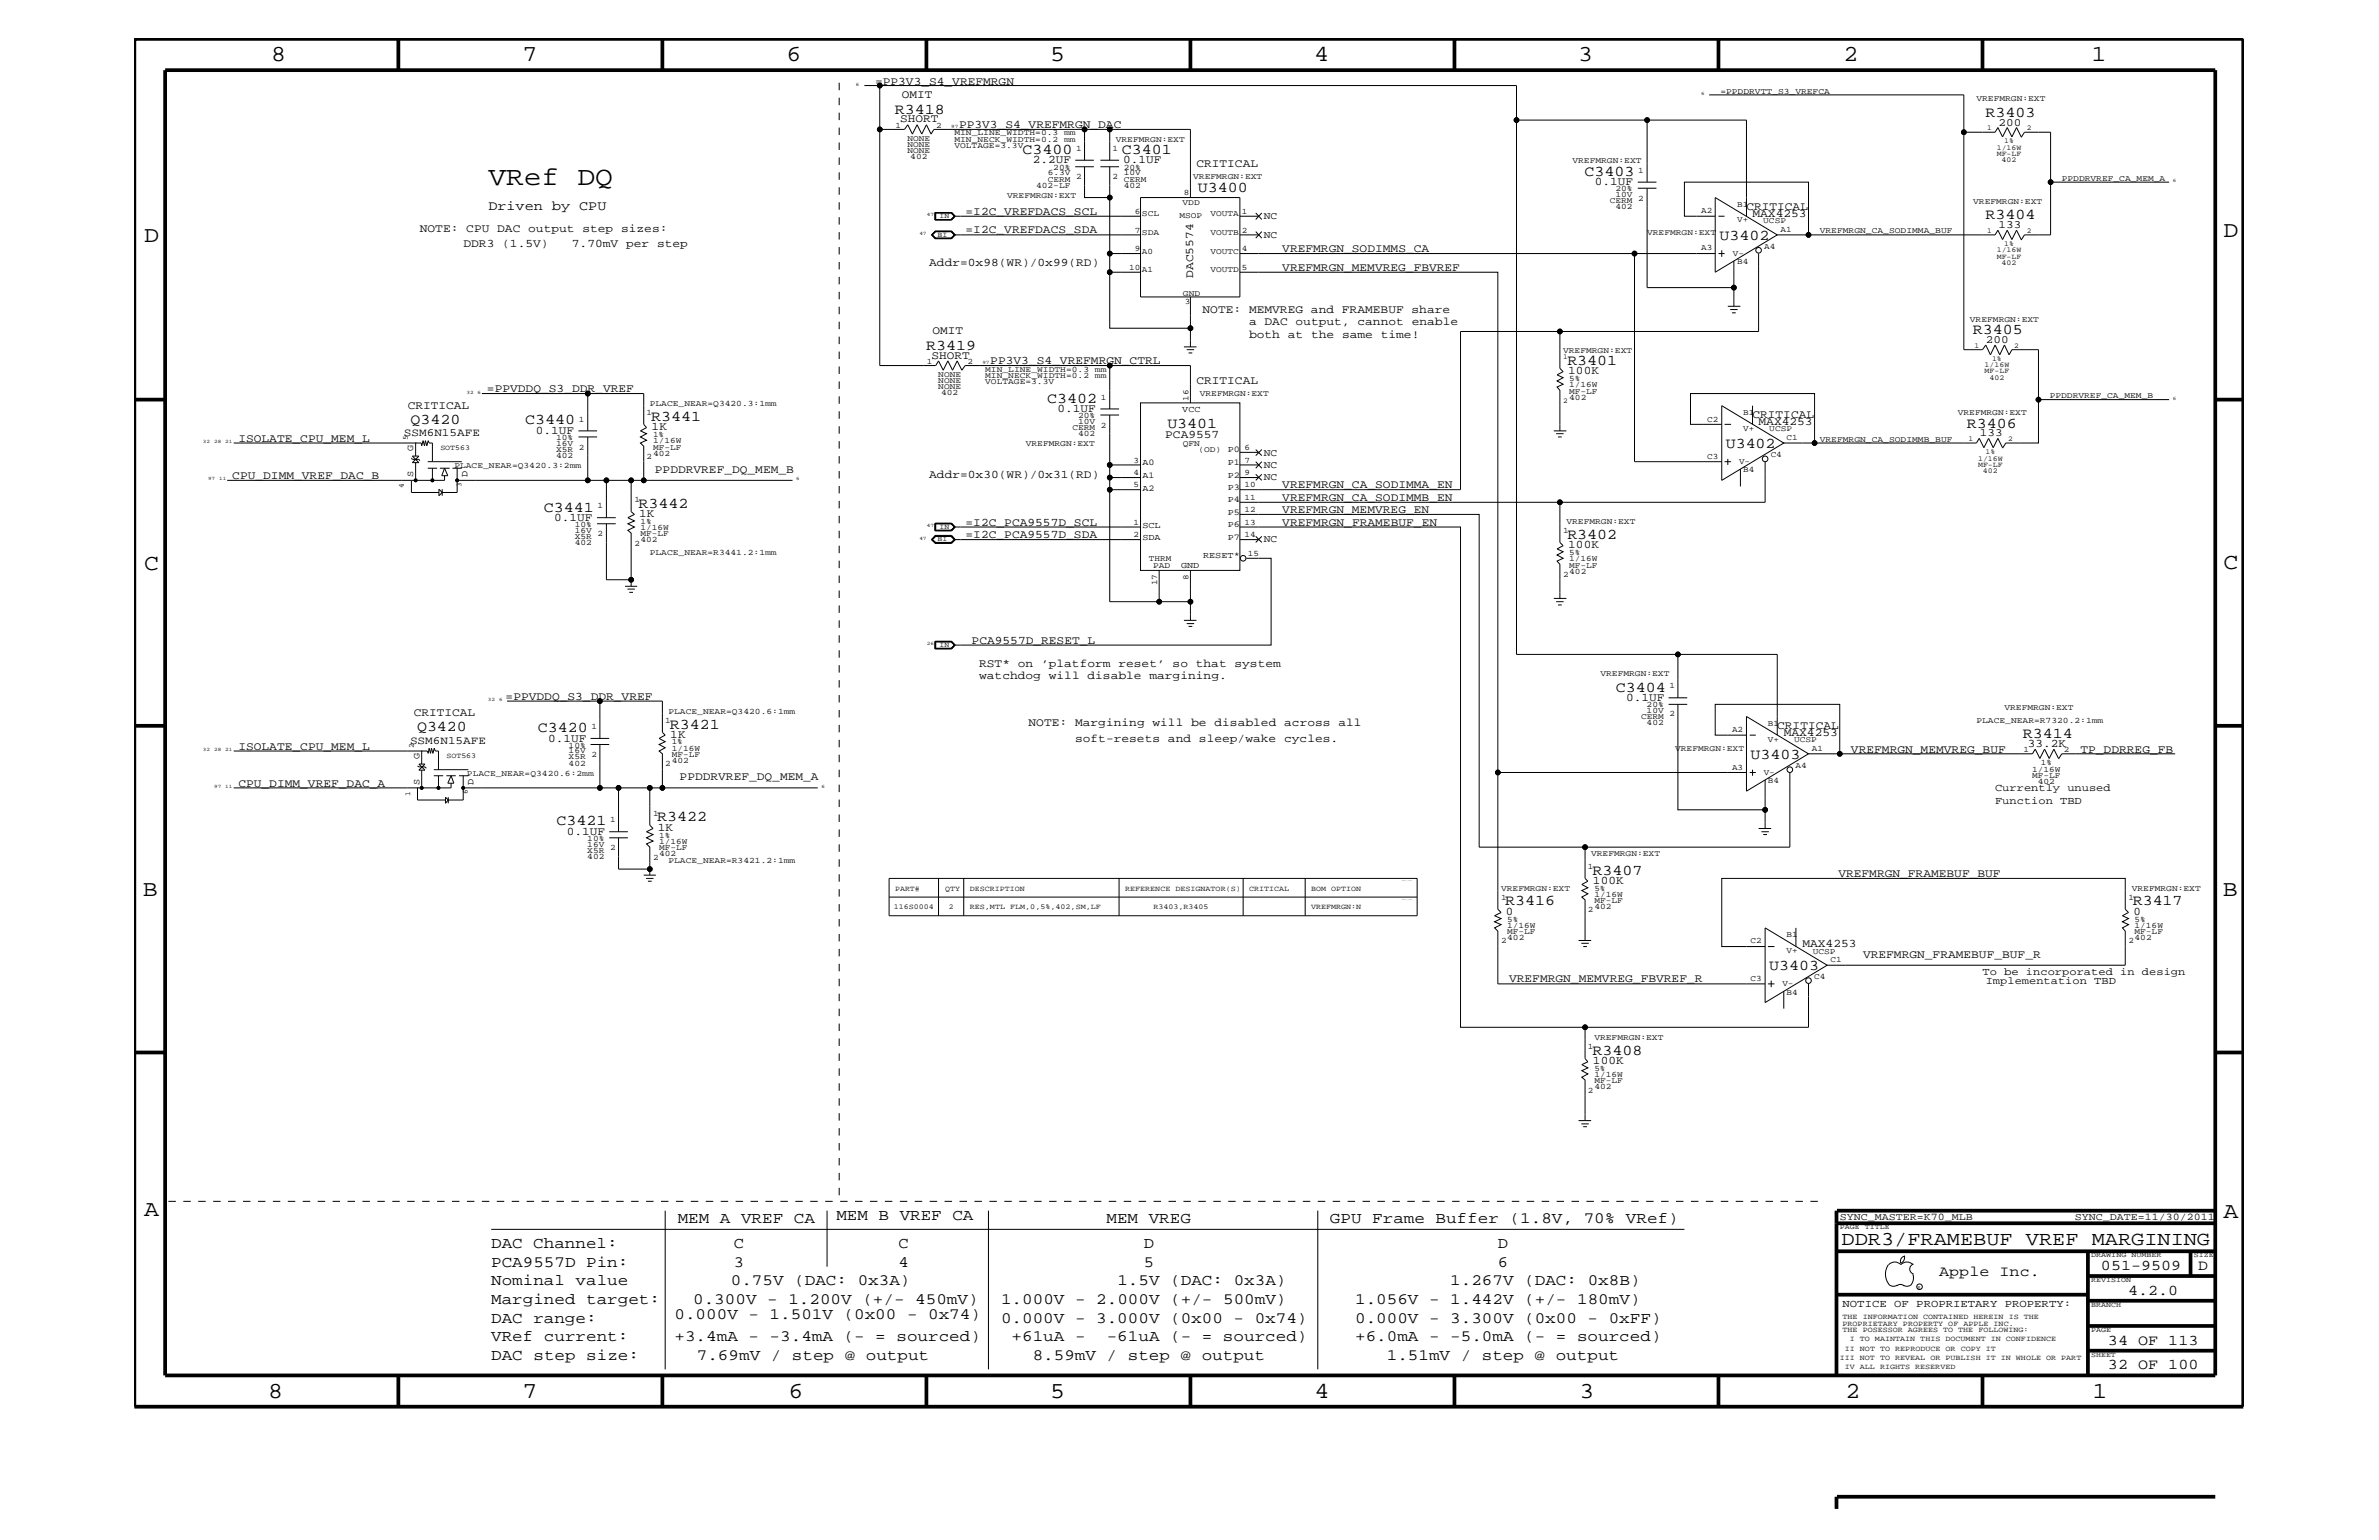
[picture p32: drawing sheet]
<svg xmlns="http://www.w3.org/2000/svg" width="432mm" height="279mm" viewBox="0 0 432 279" stroke-linecap="round" stroke-linejoin="round" font-family="sans-serif">
<defs><g id="words">
<text font-size="4.8" x="88.6" y="33.6">VRef DQ</text>
<g font-size="4.1">
<text x="49.2" y="11.1">8</text>
<text x="94.8" y="11.1">7</text>
<text x="142.7" y="11.1">6</text>
<text x="190.6" y="11.1">5</text>
<text x="238.5" y="11.1">4</text>
<text x="286.4" y="11.1">3</text>
<text x="334.6" y="11.1">2</text>
<text x="379.6" y="11.1">1</text>
<text x="26.2" y="44">D</text>
<text x="403.6" y="43">D</text>
<text x="26.2" y="103.4">C</text>
<text x="403.6" y="103.2">C</text>
<text x="25.9" y="162.6">B</text>
<text x="403.4" y="162.5">B</text>
<text x="26.2" y="220.7">A</text>
<text x="403.6" y="221">A</text>
<text x="48.7" y="253.6">8</text>
<text x="94.8" y="253.6">7</text>
<text x="143.1" y="253.6">6</text>
<text x="190.6" y="253.6">5</text>
<text x="238.6" y="253.6">4</text>
<text x="286.7" y="253.6">3</text>
<text x="334.9" y="253.6">2</text>
<text x="379.8" y="253.6">1</text>
</g>
<text font-size="3.6" x="334.3" y="225.8">DDR3/FRAMEBUF VREF MARGINING</text>
<g font-size="2.9">
<text x="123" y="221.9">MEM A VREF CA</text>
<text x="151.8" y="221.3">MEM B VREF CA</text>
<text x="200.8" y="221.9">MEM VREG</text>
<text x="241.4" y="221.9">GPU Frame Buffer (1.8V, 70% VRef)</text>
<text x="89.2" y="226.4">DAC Channel:</text>
<text x="133.2" y="226.4">C</text>
<text x="163.1" y="226.4">C</text>
<text x="207.6" y="226.4">D</text>
<text x="271.9" y="226.4">D</text>
<text x="89.2" y="229.8">PCA9557D Pin:</text>
<text x="89.2" y="233.2">Nominal value</text>
<text x="132.6" y="233.2">0.75V (DAC: 0x3A)</text>
<text x="133.2" y="229.8">3</text>
<text x="163.1" y="229.8">4</text>
<text x="202.8" y="233.2">1.5V (DAC: 0x3A)</text>
<text x="207.6" y="229.8">5</text>
<text x="263.2" y="233.2">1.267V (DAC: 0x8B)</text>
<text x="271.9" y="229.8">6</text>
<text x="89.2" y="236.6">Margined target:</text>
<text x="89.2" y="240">DAC range:</text>
<text x="122.4" y="239.4">0.000V - 1.501V (0x00 - 0x74)</text>
<text x="125.8" y="236.6">0.300V - 1.200V (+/- 450mV)</text>
<text x="181.7" y="236.6">1.000V - 2.000V (+/- 500mV)</text>
<text x="181.7" y="240">0.000V - 3.000V (0x00 - 0x74)</text>
<text x="246" y="236.6">1.056V - 1.442V (+/- 180mV)</text>
<text x="246" y="240">0.000V - 3.300V (0x00 - 0xFF)</text>
<text x="89.2" y="243.4">VRef current:</text>
<text x="122.4" y="243.4">+3.4mA - -3.4mA (- = sourced)</text>
<text x="183.6" y="243.4">+61uA -</text>
<text x="200.9" y="243.4">-61uA (- = sourced)</text>
<text x="246" y="243.4">+6.0mA - -5.0mA (- = sourced)</text>
<text x="89.2" y="246.7">DAC step size:</text>
<text x="126.5" y="246.7">7.69mV / step @ output</text>
<text x="187.4" y="246.7">8.59mV / step @ output</text>
<text x="251.7" y="246.7">1.51mV / step @ output</text>
</g>
<g font-size="2.7">
<text x="162.4" y="20.6">R3418</text>
<text x="360.4" y="21.2">R3403</text>
<text x="185.6" y="28">C3400</text>
<text x="203.6" y="28">C3401</text>
<text x="217.4" y="34.9">U3400</text>
<text x="287.6" y="31.9">C3403</text>
<text x="360.4" y="39.8">R3404</text>
<text x="312.1" y="43.5">U3402</text>
<text x="168.1" y="63.4">R3419</text>
<text x="358.1" y="60.6">R3405</text>
<text x="284.5" y="66.2">R3401</text>
<text x="74.5" y="76.9">Q3420</text>
<text x="95.3" y="77">C3440</text>
<text x="118.2" y="76.3">R3441</text>
<text x="190.1" y="73.1">C3402</text>
<text x="211.9" y="77.6">U3401</text>
<text x="357" y="77.6">R3406</text>
<text x="313.2" y="81.3">U3402</text>
<text x="98.7" y="92.8">C3441</text>
<text x="115.9" y="92.1">R3442</text>
<text x="284.5" y="97.7">R3402</text>
<text x="293.3" y="125.5">C3404</text>
<text x="75.7" y="132.7">Q3420</text>
<text x="97.6" y="132.9">C3420</text>
<text x="121.6" y="132.2">R3421</text>
<text x="317.7" y="137.7">U3403</text>
<text x="367.2" y="134">R3414</text>
<text x="101" y="149.7">C3421</text>
<text x="119.3" y="149">R3422</text>
<text x="289.1" y="158.7">R3407</text>
<text x="273.2" y="164.3">R3416</text>
<text x="387.1" y="164.3">R3417</text>
<text x="321.1" y="176">U3403</text>
<text x="289.1" y="191.4">R3408</text>
<text x="352" y="231.5">Apple Inc.</text>
<text x="381.3" y="230.4">051-9509</text>
<text x="399" y="230.4">D</text>
<text x="386.3" y="234.9">4.2.0</text>
<text x="382.6" y="244">34 OF 113</text>
<text x="382.6" y="248.4">32 OF 100</text>
</g>
<text font-size="2.5" x="88.6" y="38.1">Driven by CPU</text>
<g font-size="2.1">
<text x="158.8" y="15.4">=PP3V3_S4_VREFMRGN</text>
<text x="163.7" y="17.8">OMIT</text>
<text x="163.4" y="22.2">SHORT</text>
<text x="174.1" y="23.2">PP3V3_S4_VREFMRGN_DAC</text>
<text x="187.5" y="29.7">2.2UF</text>
<text x="203.9" y="29.7">0.1UF</text>
<text x="217.2" y="30.3">CRITICAL</text>
<text x="289.5" y="33.6">0.1UF</text>
<text x="175.3" y="39">=I2C_VREFDACS_SCL</text>
<text x="317" y="38.1">CRITICAL</text>
<text x="318.1" y="39.3">MAX4253</text>
<text x="76.2" y="42">NOTE: CPU DAC output step sizes:</text>
<text x="84.1" y="44.9">DDR3 (1.5V)</text>
<text x="103.8" y="44.9">7.70mV per step</text>
<text x="175.3" y="42.4">=I2C_VREFDACS_SDA</text>
<text x="232.7" y="45.7">VREFMRGN_SODIMMS_CA</text>
<text x="168.7" y="48.3">Addr=0x98(WR)/0x99(RD)</text>
<text x="216.6" y="50.4" transform="rotate(-90 216.6 50.4)">DAC5574</text>
<text x="232.7" y="49.1">VREFMRGN_MEMVREG_FBVREF</text>
<text x="218.3" y="56.8">NOTE: MEMVREG and FRAMEBUF share</text>
<text x="226.7" y="59">a DAC output, cannot enable</text>
<text x="169.1" y="65.1">SHORT</text>
<text x="169.2" y="60.6">OMIT</text>
<text x="226.7" y="61.2">both at the same time!</text>
<text x="88.4" y="71.1">=PPVDDQ_S3_DDR_VREF</text>
<text x="179.7" y="66.1">PP3V3_S4_VREFMRGN_CTRL</text>
<text x="217.2" y="69.7">CRITICAL</text>
<text x="284.6" y="67.8">100K</text>
<text x="74" y="74.2">CRITICAL</text>
<text x="191.9" y="74.8">0.1UF</text>
<text x="318.1" y="75.9">CRITICAL</text>
<text x="319.2" y="77.2">MAX4253</text>
<text x="43.3" y="80.2">ISOLATE_CPU_MEM_L</text>
<text x="97.3" y="78.7">0.1UF</text>
<text x="118.3" y="78">1K</text>
<text x="211.5" y="79.5">PCA9557</text>
<text x="42.2" y="87">CPU_DIMM_VREF_DAC_B</text>
<text x="118.9" y="85.8">PPDDRVREF_DQ_MEM_B</text>
<text x="168.7" y="86.6">Addr=0x30(WR)/0x31(RD)</text>
<text x="232.7" y="88.6">VREFMRGN_CA_SODIMMA_EN</text>
<text x="100.6" y="94.5">0.1UF</text>
<text x="116" y="93.8">1K</text>
<text x="175.3" y="95.4">=I2C_PCA9557D_SCL</text>
<text x="232.7" y="93.2">VREFMRGN_MEMVREG_EN</text>
<text x="232.7" y="95.4">VREFMRGN_FRAMEBUF_EN</text>
<text x="232.7" y="90.9">VREFMRGN_CA_SODIMMB_EN</text>
<text x="175.3" y="97.6">=I2C_PCA9557D_SDA</text>
<text x="284.6" y="99.4">100K</text>
<text x="176.4" y="116.8">PCA9557D_RESET_L</text>
<text x="177.7" y="121">RST* on ’platform reset’ so that system</text>
<text x="177.7" y="123.2">watchdog will disable margining.</text>
<text x="75.1" y="130">CRITICAL</text>
<text x="91.8" y="126.9">=PPVDDQ_S3_DDR_VREF</text>
<text x="186.7" y="131.7">NOTE: Margining will be disabled across all</text>
<text x="295.1" y="127.2">0.1UF</text>
<text x="43.3" y="136">ISOLATE_CPU_MEM_L</text>
<text x="99.5" y="134.6">0.1UF</text>
<text x="121.7" y="133.9">1K</text>
<text x="195.1" y="134.6">soft-resets and sleep/wake cycles.</text>
<text x="322.6" y="132.3">CRITICAL</text>
<text x="323.8" y="133.5">MAX4253</text>
<text x="336" y="136.6">VREFMRGN_MEMVREG_BUF</text>
<text x="368" y="135.6">33.2K</text>
<text x="377.6" y="136.6">TP_DDRREG_FB</text>
<text x="43.3" y="142.8">CPU_DIMM_VREF_DAC_A</text>
<text x="123.4" y="141.6">PPDDRVREF_DQ_MEM_A</text>
<text x="102.9" y="151.4">0.1UF</text>
<text x="119.4" y="150.7">1K</text>
<text x="289.1" y="160.4">100K</text>
<text x="333.7" y="159.1">VREFMRGN_FRAMEBUF_BUF</text>
<text x="273.3" y="166">0</text>
<text x="387.3" y="166">0</text>
<text x="327.2" y="171.8">MAX4253</text>
<text x="338.2" y="173.8">VREFMRGN_FRAMEBUF_BUF_R</text>
<text x="273.9" y="178.3">VREFMRGN_MEMVREG_FBVREF_R</text>
<text x="289.1" y="193.1">100K</text>
</g>
<g font-size="2">
<text x="362.8" y="22.8">200</text>
<text x="362.8" y="41.3">133</text>
<text x="360.5" y="62.3">200</text>
<text x="73.3" y="79">SSM6N15AFE</text>
<text x="359.4" y="79.2">133</text>
<text x="74.4" y="134.9">SSM6N15AFE</text>
</g>
<g font-size="1.9">
<text x="229.4" y="39.8">NC</text>
<text x="229.4" y="43.2">NC</text>
<text x="229.4" y="82.7">NC</text>
<text x="229.4" y="84.9">NC</text>
<text x="229.4" y="87.2">NC</text>
<text x="229.4" y="98.4">NC</text>
<text x="362.1" y="143.5">Currently unused</text>
<text x="362.1" y="145.8">Function TBD</text>
<text x="359.8" y="176.8">To be incorporated in design</text>
<text x="360.4" y="178.5">Implementation TBD</text>
<text x="333.9" y="221.3">SYNC_MASTER=K70_MLB</text>
<text x="376.6" y="221.3">SYNC_DATE=11/30/2011</text>
<text x="334.4" y="237.2">NOTICE OF PROPRIETARY PROPERTY:</text>
</g>
<g font-size="1.7">
<text x="75" y="81.9" transform="rotate(-90 75 81.9)">G</text>
<text x="75" y="86.6" transform="rotate(-90 75 86.6)">S</text>
<text x="84.8" y="86.6" transform="rotate(-90 84.8 86.6)">D</text>
<text x="76.1" y="137.7" transform="rotate(-90 76.1 137.7)">G</text>
<text x="76.1" y="142.4" transform="rotate(-90 76.1 142.4)">S</text>
<text x="85.9" y="142.4" transform="rotate(-90 85.9 142.4)">D</text>
</g>
<g font-size="1.6">
<text x="214.6" y="74.8">VCC</text>
<text x="222.8" y="82.1">P0</text>
<text x="207.3" y="84.4">A0</text>
<text x="207.3" y="86.7">A1</text>
<text x="207.3" y="89">A2</text>
<text x="222.8" y="84.4">P1</text>
<text x="222.8" y="86.6">P2</text>
<text x="222.8" y="88.8">P3</text>
<text x="207.3" y="95.8">SCL</text>
<text x="222.8" y="93.4">P5</text>
<text x="222.8" y="95.6">P6</text>
<text x="222.8" y="91.1">P4</text>
<text x="207.3" y="98">SDA</text>
<text x="218.4" y="101.3">RESET*</text>
<text x="222.8" y="97.9">P7</text>
<text x="214.4" y="103">GND</text>
</g>
<g font-size="1.5">
<text x="312.3" y="17">=PPDDRVTT_S3_VREFCA</text>
<text x="162.6" y="23.1">1</text>
<text x="169.9" y="23.1">2</text>
<text x="358.7" y="18.4">VREFMRGN:EXT</text>
<text x="164.7" y="27.7">NONE</text>
<text x="164.7" y="25.5">NONE</text>
<text x="164.7" y="26.6">NONE</text>
<text x="165.2" y="28.9">402</text>
<text x="173.2" y="26.9">VOLTAGE=3.3V</text>
<text x="173.2" y="25.7">MIN_NECK_WIDTH=0.2 mm</text>
<text x="173.2" y="24.6">MIN_LINE_WIDTH=0.3 mm</text>
<text x="195.3" y="27.4">1</text>
<text x="201.9" y="27.4">1</text>
<text x="202.5" y="25.7">VREFMRGN:EXT</text>
<text x="285.4" y="29.7">VREFMRGN:EXT</text>
<text x="182.8" y="35.8">VREFMRGN:EXT</text>
<text x="188" y="34.1">402-LF</text>
<text x="190.2" y="31.8">6.3V</text>
<text x="190.2" y="33">CERM</text>
<text x="191.2" y="30.8">20%</text>
<text x="195.3" y="32.5">2</text>
<text x="201.9" y="32.5">2</text>
<text x="204" y="33">CERM</text>
<text x="204" y="31.8">10V</text>
<text x="204" y="30.8">20%</text>
<text x="204" y="34.1">402</text>
<text x="214.9" y="35.4">8</text>
<text x="216.6" y="32.5">VREFMRGN:EXT</text>
<text x="293.2" y="34.7">20%</text>
<text x="293.2" y="35.8">10V</text>
<text x="297.3" y="31.4">1</text>
<text x="374.2" y="32.8">PPDDRVREF_CA_MEM_A</text>
<text x="206" y="38.8">6</text>
<text x="207.3" y="39.2">SCL</text>
<text x="214.1" y="39.6">MSOP</text>
<text x="214.6" y="37.2">VDD</text>
<text x="219.7" y="39.2">VOUTA</text>
<text x="225.4" y="38.8">1</text>
<text x="292.2" y="36.9">CERM</text>
<text x="293.2" y="38">402</text>
<text x="297.3" y="36.4">2</text>
<text x="308.8" y="38.6">A2</text>
<text x="315.3" y="37.5">B1</text>
<text x="315.3" y="40.3">V+</text>
<text x="320" y="40.5">UCSP</text>
<text x="358.1" y="36.9">VREFMRGN:EXT</text>
<text x="206" y="42.2">7</text>
<text x="206" y="45.6">9</text>
<text x="207.3" y="42.6">SDA</text>
<text x="207.3" y="46">A0</text>
<text x="219.7" y="46">VOUTC</text>
<text x="219.7" y="42.6">VOUTB</text>
<text x="225.4" y="42.2">2</text>
<text x="225.4" y="45.6">4</text>
<text x="299" y="42.6">VREFMRGN:EXT</text>
<text x="308.8" y="45.4">A3</text>
<text x="314.5" y="46.4">V-</text>
<text x="315.3" y="47.9">B4</text>
<text x="320.2" y="45.2">A4</text>
<text x="323.2" y="42">A1</text>
<text x="330.3" y="42.4">VREFMRGN_CA_SODIMMA_BUF</text>
<text x="205" y="49">10</text>
<text x="207.3" y="49.4">A1</text>
<text x="214.7" y="53.7">GND</text>
<text x="219.7" y="49.4">VOUTD</text>
<text x="225.4" y="49">5</text>
<text x="215.1" y="55.2">3</text>
<text x="357.5" y="58.4">VREFMRGN:EXT</text>
<text x="168.2" y="66">1</text>
<text x="175.6" y="66">2</text>
<text x="283.7" y="64">VREFMRGN:EXT</text>
<text x="170.3" y="70.6">NONE</text>
<text x="170.3" y="68.4">NONE</text>
<text x="170.3" y="69.5">NONE</text>
<text x="170.8" y="71.7">402</text>
<text x="178.8" y="69.7">VOLTAGE=3.3V</text>
<text x="178.8" y="68.5">MIN_NECK_WIDTH=0.2 mm</text>
<text x="178.8" y="67.4">MIN_LINE_WIDTH=0.3 mm</text>
<text x="217.8" y="71.9">VREFMRGN:EXT</text>
<text x="284.8" y="70.2">1/16W</text>
<text x="284.8" y="71.4">MF-LF</text>
<text x="284.8" y="69.1">5%</text>
<text x="105.1" y="76.5">1</text>
<text x="117.3" y="75.3">1</text>
<text x="117.9" y="73.6">PLACE_NEAR=Q3420.3:1mm</text>
<text x="195.7" y="75.9">20%</text>
<text x="195.7" y="76.9">10V</text>
<text x="199.8" y="72.5">1</text>
<text x="199.8" y="77.6">2</text>
<text x="215.7" y="72.7" transform="rotate(-90 215.7 72.7)">16</text>
<text x="284.8" y="72.5">402</text>
<text x="309.9" y="76.5">C2</text>
<text x="316.4" y="75.3">B1</text>
<text x="355.3" y="75.3">VREFMRGN:EXT</text>
<text x="372" y="72.2">PPDDRVREF_CA_MEM_B</text>
<text x="100.9" y="82">X5R</text>
<text x="100.9" y="83.1">402</text>
<text x="100.9" y="79.9">10%</text>
<text x="100.9" y="80.9">16V</text>
<text x="105.1" y="81.6">2</text>
<text x="117.3" y="83.3">2</text>
<text x="118.5" y="81.6">MF-LF</text>
<text x="118.5" y="80.4">1/16W</text>
<text x="118.5" y="79.3">1%</text>
<text x="118.5" y="82.7">402</text>
<text x="186.2" y="81">VREFMRGN:EXT</text>
<text x="194.6" y="78">CERM</text>
<text x="195.7" y="79.2">402</text>
<text x="205.7" y="83.9">3</text>
<text x="214.7" y="81">QFN</text>
<text x="217.5" y="82.1">(OD)</text>
<text x="225.9" y="81.6">6</text>
<text x="225.9" y="83.9">7</text>
<text x="309.9" y="83.3">C3</text>
<text x="316.4" y="78.2">V+</text>
<text x="321.1" y="78.3">UCSP</text>
<text x="321.4" y="82.9">C4</text>
<text x="324.3" y="79.9">C1</text>
<text x="330.3" y="80.2">VREFMRGN_CA_SODIMMB_BUF</text>
<text x="82.5" y="84.9">PLACE_NEAR=Q3420.3:2mm</text>
<text x="205.7" y="86.1">4</text>
<text x="205.7" y="88.4">5</text>
<text x="225.9" y="86.1">9</text>
<text x="225.9" y="88.4">10</text>
<text x="315.6" y="84.3">V-</text>
<text x="316.4" y="85.7">B4</text>
<text x="104.3" y="95.6">10%</text>
<text x="108.5" y="92.2">1</text>
<text x="115.1" y="91.1">1</text>
<text x="116.2" y="95">1%</text>
<text x="205.7" y="95.2">1</text>
<text x="225.9" y="90.7">11</text>
<text x="225.9" y="92.9">12</text>
<text x="225.9" y="95.2">13</text>
<text x="284.3" y="95">VREFMRGN:EXT</text>
<text x="104.3" y="96.6">16V</text>
<text x="104.3" y="98.9">402</text>
<text x="104.3" y="97.7">X5R</text>
<text x="108.5" y="97.3">2</text>
<text x="115.1" y="99">2</text>
<text x="116.2" y="98.4">402</text>
<text x="116.2" y="96.2">1/16W</text>
<text x="116.2" y="97.3">MF-LF</text>
<text x="117.9" y="100.7">PLACE_NEAR=R3441.2:1mm</text>
<text x="205.7" y="97.5">2</text>
<text x="208.5" y="101.7">THRM</text>
<text x="225.9" y="97.5">14</text>
<text x="226.5" y="100.9">15</text>
<text x="283.7" y="96.7">1</text>
<text x="284.8" y="101.8">1/16W</text>
<text x="284.8" y="100.7">5%</text>
<text x="209.3" y="103">PAD</text>
<text x="210.1" y="106.2" transform="rotate(-90 210.1 106.2)">17</text>
<text x="215.7" y="105.3" transform="rotate(-90 215.7 105.3)">8</text>
<text x="283.7" y="104.7">2</text>
<text x="284.8" y="103">MF-LF</text>
<text x="284.8" y="104.1">402</text>
<text x="290.5" y="122.7">VREFMRGN:EXT</text>
<text x="303" y="124.9">1</text>
<text x="120.7" y="131.2">1</text>
<text x="121.3" y="129.5">PLACE_NEAR=Q3420.6:1mm</text>
<text x="297.9" y="130.5">CERM</text>
<text x="298.9" y="129.3">10V</text>
<text x="298.9" y="128.3">20%</text>
<text x="298.9" y="131.6">402</text>
<text x="303" y="130">2</text>
<text x="320.9" y="131.7">B1</text>
<text x="358.7" y="131.2">PLACE_NEAR=R7320.2:1mm</text>
<text x="363.8" y="128.9">VREFMRGN:EXT</text>
<text x="103.2" y="135.7">10%</text>
<text x="103.2" y="136.7">16V</text>
<text x="103.2" y="137.8">X5R</text>
<text x="107.4" y="132.3">1</text>
<text x="107.4" y="137.4">2</text>
<text x="121.9" y="137.4">MF-LF</text>
<text x="121.9" y="136.3">1/16W</text>
<text x="121.9" y="135.1">1%</text>
<text x="304" y="136.3">VREFMRGN:EXT</text>
<text x="314.4" y="132.9">A2</text>
<text x="320.9" y="134.6">V+</text>
<text x="325.6" y="134.6">UCSP</text>
<text x="328.8" y="136.3">A1</text>
<text x="367.3" y="136.4">1</text>
<text x="374.6" y="136.4">2</text>
<text x="84.8" y="140.7">PLACE_NEAR=Q3420.6:2mm</text>
<text x="103.2" y="139">402</text>
<text x="120.7" y="139.1">2</text>
<text x="121.9" y="138.5">402</text>
<text x="314.4" y="139.6">A3</text>
<text x="320.1" y="140.6">V-</text>
<text x="320.9" y="142.1">B4</text>
<text x="325.9" y="139.3">A4</text>
<text x="368.9" y="141.1">MF-LF</text>
<text x="368.9" y="140">1/16W</text>
<text x="369.9" y="142.2">402</text>
<text x="370.4" y="138.8">1%</text>
<text x="110.7" y="149.2">1</text>
<text x="118.5" y="148">1</text>
<text x="106.6" y="153.6">16V</text>
<text x="106.6" y="155.8">402</text>
<text x="106.6" y="152.6">10%</text>
<text x="106.6" y="154.7">X5R</text>
<text x="110.7" y="154.3">2</text>
<text x="118.5" y="156">2</text>
<text x="119.6" y="153.1">1/16W</text>
<text x="119.6" y="154.3">MF-LF</text>
<text x="119.6" y="152">1%</text>
<text x="119.6" y="155.4">402</text>
<text x="288.8" y="155.4">VREFMRGN:EXT</text>
<text x="121.3" y="156.5">PLACE_NEAR=R3421.2:1mm</text>
<text x="272.5" y="161.6">VREFMRGN:EXT</text>
<text x="288.2" y="157.7">1</text>
<text x="289.4" y="161.6">5%</text>
<text x="386.9" y="161.6">VREFMRGN:EXT</text>
<text x="272.5" y="163.3">1</text>
<text x="273.6" y="167.2">5%</text>
<text x="288.2" y="165.6">2</text>
<text x="289.4" y="165">402</text>
<text x="289.4" y="163.9">MF-LF</text>
<text x="289.4" y="162.8">1/16W</text>
<text x="386.3" y="163.3">1</text>
<text x="387.4" y="167.2">5%</text>
<text x="272.5" y="171.1">2</text>
<text x="273.6" y="168.3">1/16W</text>
<text x="273.6" y="169.4">MF-LF</text>
<text x="273.6" y="170.6">402</text>
<text x="317.8" y="171.1">C2</text>
<text x="324.3" y="170">B1</text>
<text x="324.3" y="172.8">V+</text>
<text x="329" y="173">UCSP</text>
<text x="386.3" y="171.1">2</text>
<text x="387.4" y="170.6">402</text>
<text x="387.4" y="168.3">1/16W</text>
<text x="387.4" y="169.4">MF-LF</text>
<text x="317.8" y="177.9">C3</text>
<text x="323.5" y="178.9">V-</text>
<text x="329.3" y="177.7">C4</text>
<text x="332.2" y="174.5">C1</text>
<text x="324.3" y="180.5">B4</text>
<text x="288.2" y="190.4">1</text>
<text x="289.4" y="188.7">VREFMRGN:EXT</text>
<text x="289.4" y="197.6">402</text>
<text x="289.4" y="196.5">MF-LF</text>
<text x="289.4" y="194.3">5%</text>
<text x="289.4" y="195.4">1/16W</text>
<text x="288.2" y="198.2">2</text>
</g>
<g font-size="1.4">
<text x="360.7" y="23.7">1</text>
<text x="367.9" y="23.7">2</text>
<text x="362.4" y="28.3">MF-LF</text>
<text x="362.4" y="27.2">1/16W</text>
<text x="363.3" y="29.4">402</text>
<text x="363.8" y="26">1%</text>
<text x="170.5" y="39.6">IN</text>
<text x="170.2" y="43">BI</text>
<text x="360.7" y="42.3">1</text>
<text x="362.4" y="45.7">1/16W</text>
<text x="362.4" y="46.9">MF-LF</text>
<text x="363.8" y="44.6">1%</text>
<text x="367.9" y="42.3">2</text>
<text x="363.3" y="48">402</text>
<text x="283.7" y="65.1">1</text>
<text x="358.4" y="63.1">1</text>
<text x="361.6" y="65.5">1%</text>
<text x="365.6" y="63.1">2</text>
<text x="360.2" y="67.8">MF-LF</text>
<text x="360.2" y="66.7">1/16W</text>
<text x="361.1" y="68.9">402</text>
<text x="283.7" y="73.1">2</text>
<text x="74" y="79.9" transform="rotate(-90 74 79.9)">5</text>
<text x="79.9" y="81.6">SOT563</text>
<text x="357.3" y="80">1</text>
<text x="359" y="83.6">1/16W</text>
<text x="360.4" y="82.4">1%</text>
<text x="364.5" y="80">2</text>
<text x="73.3" y="88.6" transform="rotate(-90 73.3 88.6)">4</text>
<text x="83.7" y="88.3" transform="rotate(-90 83.7 88.3)">3</text>
<text x="359" y="84.7">MF-LF</text>
<text x="359.9" y="85.8">402</text>
<text x="170.5" y="96">IN</text>
<text x="170.2" y="98.2">BI</text>
<text x="170.5" y="117.4">IN</text>
<text x="75.1" y="135.7" transform="rotate(-90 75.1 135.7)">2</text>
<text x="81" y="137.4">SOT563</text>
<text x="74.4" y="144.4" transform="rotate(-90 74.4 144.4)">1</text>
<text x="84.9" y="144.1" transform="rotate(-90 84.9 144.1)">6</text>
<text x="162.5" y="161.6">PART#</text>
<text x="171.5" y="161.6">QTY</text>
<text x="176" y="161.6">DESCRIPTION</text>
<text x="204.2" y="161.6">REFERENCE DESIGNATOR(S)</text>
<text x="226.7" y="161.6">CRITICAL</text>
<text x="238" y="161.6">BOM OPTION</text>
<text x="162.2" y="165">116S0004</text>
<text x="172.2" y="165">2</text>
<text x="176" y="165">RES,MTL FLM,0,5%,402,SM,LF</text>
<text x="209.4" y="165">R3403,R3405</text>
<text x="238" y="165">VREFMRGN:N</text>
<text x="333.9" y="223">PAGE TITLE</text>
<text x="379.6" y="228.1">DRAWING NUMBER</text>
<text x="379.6" y="232.6">REVISION</text>
<text x="398.2" y="228.1">SIZE</text>
<text x="334.4" y="239.4">THE INFORMATION CONTAINED HEREIN IS THE</text>
<text x="379.6" y="237.2">BRANCH</text>
<text x="334.4" y="240.6">PROPRIETARY PROPERTY OF APPLE INC.</text>
<text x="334.4" y="241.7">THE POSESSOR AGREES TO THE FOLLOWING:</text>
<text x="334.8" y="245.1">II NOT TO REPRODUCE OR COPY IT</text>
<text x="335.8" y="243.4">I TO MAINTAIN THIS DOCUMENT IN CONFIDENCE</text>
<text x="379.6" y="241.7">PAGE</text>
<text x="333.9" y="246.7">III NOT TO REVEAL OR PUBLISH IT IN WHOLE OR PART</text>
<text x="334.8" y="248.4">IV ALL RIGHTS RESERVED</text>
<text x="379.6" y="246.2">SHEET</text>
</g>
<g font-size=".9">
<text x="155.4" y="15.5">6</text>
<text x="308.8" y="17.2">6</text>
<text x="172.6" y="23.2">97</text>
<text x="394.4" y="33">6</text>
<text x="168.2" y="39.2">47</text>
<text x="166.9" y="42.6">47</text>
<text x="84.7" y="71.4">32</text>
<text x="86.7" y="71.4">6</text>
<text x="178.3" y="66.1">97</text>
<text x="394.4" y="72.5">6</text>
<text x="36.8" y="80.4">32</text>
<text x="38.9" y="80.4">28</text>
<text x="40.9" y="80.4">21</text>
<text x="37.8" y="87.2">97</text>
<text x="39.8" y="87.2">11</text>
<text x="144.5" y="87.2">6</text>
<text x="168.2" y="95.6">47</text>
<text x="166.9" y="97.9">47</text>
<text x="168.2" y="117">26</text>
<text x="88.6" y="127.2">32</text>
<text x="90.6" y="127.2">6</text>
<text x="36.8" y="136.3">32</text>
<text x="38.9" y="136.3">28</text>
<text x="40.9" y="136.3">21</text>
<text x="38.9" y="142.9">97</text>
<text x="40.9" y="142.9">11</text>
<text x="149.1" y="142.9">6</text>
<text x="348.1" y="233.8">R</text>
</g>
</g></defs>
<g fill="none" stroke="#000" stroke-width=".18">
<path d="M156.9 15.5h118.4v6.3M159.7 15.5v50.8h10.1l.5-.8 .9 1.7 .8-1.7 .9 1.7 .8-1.7 .9 1.7 .6-.9h26.2M310.2 17.2h46.2v6.8h5.7l.5-.9 .9 1.7 .8-1.7 .9 1.7 .8-1.7 .9 1.7M159.7 23.5h4.5l.6-.9 .8 1.7 .9-1.7 .8 1.7 .8-1.7 .9 1.7 .5-.8h27.4M169.8 38.6v1.3M169.8 38.6h2.8l.6 .6M169.8 38.6v1.2M172.7 38.6h-3v1.3h3M172.7 38.6l.7 .6-.7 .7M172.7 38.6l.6 .6-.6 .7M173.2 39.2h33.8M173.2 39.2l-.6 .6h-2.8"/>
<path d="M195.2 30.3h3.3M195.2 29.1h3.3M196.9 30.3v5.5h4.5v-5.5M199.7 30.3h3.4M199.7 29.1h3.4M201.4 29.1v-5.6h14.7v12.3M201.4 23.5h-4.5v5.6M201.4 35.8v10.2M207 35.8h18v18.1h-18zM225 39.2h3.4M227.9 38.6l1.1 1.2M229 38.6l-1.1 1.2"/>
<path d="M297.3 34.1h3.4M297.3 33h3.4M299 33v-11.2h18v17.4M299 21.8h-23.7v96.9h47.3v14.7M299 34.1v18.1h15.7M311.3 35.8l11.3 6.8-11.3 6.8zM311.3 39.2h-5.6v-6.2h22.6v9.6h33.8l.5-.8 .9 1.7 .8-1.7 .9 1.7 .8-1.7 .9 1.7M311.9 39.2h1.1M356.4 24v39.4h3.4l.6-.8 .9 1.8 .8-1.8 .9 1.8 .8-1.8 .9 1.8 .5-1h4.8v17h-5.9l-.6 .9M366.9 24.9l.6-.9h4.7v18.6h-4.7l-.6 .9M372.2 33h21.5M172.6 42h-2.8l-.6 .6 .6 .6h2.8"/>
<path d="M172.6 42l.6 .6-.6 .6M172.7 41.9h-2.9l-.7 .7 .7 .7h2.9M172.7 41.9l.7 .7-.7 .7M172.7 41.9l.6 .7-.6 .7M173.2 42.6h33.8M207 49.4h-5.6v10.1h14.7v-5.6M207 46h-5.6v3.4M216.1 59.5v3.4M225 49.4h46.9v90.8M225 42.6h3.4M225 46h86.3M227.9 42l1.1 1.2"/>
<path d="M229 42l-1.1 1.2M296.7 46v37.8h15.8M311.9 46h1.1M312.5 45.4v1.2M313.6 55.6h2.3M314 56.2h1.4M314.4 56.8h.6M314.7 47.4v8.2M319.2 46v14.1h-36.1v6.7l.6 .6-1.1 .6 1.1 .5-1.1 .6 1.1 .6-1.1 .5 .5 .6v7.4M322.6 42.6h5.7M87.5 71.4h19.2v6.8M105 79.3h3.4"/>
<path d="M105 78.2h3.4M106.7 71.4h10.1v5.6l.5 .6-1.1 .6 1.1 .5-1.1 .6 1.1 .6-1.1 .5 .6 .6v6.2M106.7 79.3v7.9h-23.7M199.7 75.3h3.4M199.7 74.2h3.4M201.4 75.3v9.1h5.6M207 73.1h18v30.4h-18zM214.9 62.9h2.3M215.4 63.4h1.3M215.7 64h.7M216.1 73.1v-6.8h-14.7v7.9M282 78.2h2.3"/>
<path d="M282.4 78.7h1.4M282.8 79.3h.7M283.1 60.1h-18v28.7h-40.1M312.5 73.6l11.3 6.8-11.3 6.8zM312.5 77h-5.7v-5.6h22.6v9h-5.6M313 77h1.2M318.1 73.6v3.4M370 72.5h23.7M42.4 80.4h34.1v.5l.3-.9 .2 .9 .2-.9 .3 .9 .2-.9 .2 .4h.6v3.4M74.7 87.2v2.2h5M74.7 83.1l.1 .2h1.2l.2 .3M74.8 82.7h1.2l-1.2 1.2h1.2z"/>
<path d="M75.4 83.9v3.3M75.5 80.3l-.1 2.4M77.6 83.8h6.2M77.6 84.9h1.7M78.5 84.9v2.3M79.7 88.8l.6 .6-.6 .5zM79.8 84.9h1.8M80.3 88.8v1.1M80.7 86.3v.9h-39.5M80.7 84.9l.6 1.4h-1.1zM82.1 84.9h1.7M83 84.9v4.5h-2.7"/>
<path d="M106.7 87.2h3.4v6.7M108.4 95h3.4M108.4 93.9h3.4M110.1 95v10.2h4.5M110.1 87.2h33.7M114.6 87.2v5.6l.5 .5-1.1 .6 1.1 .6-1.1 .5 1.1 .6-1.1 .6 .6 .5v9.7M169.1 97.9l.7-.7h2.9l.6 .7-.6 .6h-2.9zM169.8 97.3h2.8l.6 .6-.6 .6h-2.8l-.6-.6zM169.8 97.1h2.9l.7 .8-.7 .7h-2.9l-.7-.7zM169.8 94.9v1.4M169.8 95h2.8l.6 .6M169.8 97.3h2.8l.6 .6-.6 .5h-2.8l-.6-.5z"/>
<path d="M169.8 95v1.2M172.7 94.9h-3v1.4h3M172.7 94.9l.7 .7-.7 .7M172.7 94.9l.6 .7-.6 .7M173.2 95.6h33.8M173.2 97.9h33.8M173.2 95.6l-.6 .6h-2.8M201.4 84.4v2.2M201.4 88.8v20.4h9M207 86.6h-5.6v2.2h5.6M225 95.6h40.1v90.8h22.6v5.7l.5 .5-1.1 .6 1.1 .5-1.1 .6 1.1 .5-1.1 .6 .6 .5v7.4M225 91.1h58.1v7.3l.6 .6-1.1 .6 1.1 .5-1.1 .6 1.1 .6-1.1 .5 .5 .6v6.2"/>
<path d="M225 93.3h43.5v60.4h19.2M225 82.1h3.4M225 84.4h3.4M225 86.6h3.4M225 97.9h3.4M227.9 83.8l1.1 1.1M227.9 86l1.1 1.2M227.9 97.3l1.1 1.1M227.9 81.6l1.1 1.1M229 83.8l-1.1 1.1M229 86l-1.1 1.2M229 97.3l-1.1 1.1"/>
<path d="M229 81.6l-1.1 1.1M313 83.8h1.2M313.6 83.3v1.1M315.9 85.1v3.2M320.4 83.8v7.3h-37.3M329.4 80.4h29.3l.5-.9 .9 1.7 .8-1.7 .9 1.7 .8-1.7 .9 1.7M113.5 106.4h2.2M113.9 106.9h1.3M114.2 107.5h.7M169.8 116.4v1.3M169.8 116.4h2.8l.6 .6M169.8 116.4v1.2"/>
<path d="M172.7 116.4h-3v1.3h3M172.7 116.4l.7 .6-.7 .7M172.7 116.4l.6 .6-.6 .7M173.2 117l-.6 .6h-2.8M210.4 103.5v5.7h5.7M214.9 112.6h2.3M215.4 113.1h1.3M215.7 113.7h.7M216.1 103.5v9.1M226.2 101.3h4.5v15.7h-57.5M282 108.6h2.3M282.4 109.2h1.4"/>
<path d="M282.8 109.8h.7M304.5 118.7v7.9M42.4 136.3h35.2l.1 .4 .2-1 .2 1 .2-1 .3 1 .2-1 .2 .6h.6v3.3M75.8 139l.2 .1h1.1l.3 .3M76 138.6h1.1l-1.1 1.1h1.1zM76.5 139.7v3.2M76.6 136.2l-.1 2.4M78.7 139.6h6.3M92 127.2h16.9M107.2 135.1h3.4M107.2 134h3.4M108.9 134v-6.8h11.3v5.7l.5 .5-1.1 .6 1.1 .6-1.1 .5 1.1 .6-1.1 .6 .6 .5v6.1h28.2"/>
<path d="M108.9 135.1v7.8h9M302.9 127.8h3.3M302.9 126.6h3.3M304.5 127.8v19.1h15.9M317 130l11.3 6.8-11.3 6.7zM317 133.4h-5.7v-5.6h22.6v9h-5.6M317.6 133.4h1.1M318.1 139.6v1.1M333.9 136.8h35l.5-.9 .8 1.7 .9-1.7 .8 1.7 .9-1.7 .8 1.7M394.8 136.8h-20.6l-.6 .9M75.9 142.9l-.1 2.2h5.1M78.7 140.7h1.7"/>
<path d="M79.6 140.7v2.2M80.9 144.6l.5 .5-.5 .6zM81 140.7h1.7M81.4 144.6v1.1M81.9 142.1v.8h-39.5M81.9 140.7l.5 1.4h-1.1zM83.3 140.7h1.7M84.1 142.9h24.8M84.1 140.7v4.4h-2.7M110.6 150.9h3.4M110.6 152h3.4M112.3 142.9v8"/>
<path d="M112.3 152v5.7h5.6M116.8 158.8h2.2M117.3 159.4h1.3M117.6 159.9h.7M117.9 142.9v6.8l.6 .6-1.2 .6 1.2 .5-1.2 .6 1.2 .6-1.2 .5 .6 .6v5.1M117.9 142.9h2.3M161.4 159.4h95.8v6.7h-95.8zM170.3 159.4v6.7M174.9 159.4v6.7M203.1 159.4v6.7M225.6 159.4v6.7M236.9 159.4v6.7"/>
<path d="M317 140.2h-45.1v24.8l.6 .6-1.2 .5 1.2 .6-1.2 .5 1.2 .6-1.2 .5 .6 .6v9.6h48.5M317.6 140.2h1.1M319.2 150.3h2.3M319.7 150.9h1.4M320 151.4h.7M320.4 141.5v8.8M324.9 140.2v13.5h-37.2v5.7l.5 .5-1.1 .6 1.1 .6-1.1 .5 1.1 .6-1.1 .6 .6 .5v7.3M161.4 162.8h95.8M286.5 170.6h2.3M287 171.1h1.4M287.4 171.7h.6M320.4 168.3l11.2 6.8-11.2 6.8z"/>
<path d="M320.4 171.7h-7.9v-12.3h73.2v5.6l.6 .6-1.1 .5 1.1 .6-1.1 .5 1.1 .6-1.1 .5 .5 .6v6.2h-54.1M320.9 171.7h1.2M320.9 178.5h1.2M321.5 177.9v1.2M323.8 179.9v3.1M326 168.3v3.4M328.3 178.5v7.9h-40.6M120.7 219.7v28.7M150.1 219.7v10.1M179.4 219.7v28.7M239.2 219.7v28.7M286.5 203.3h2.3"/>
<path d="M287 203.9h1.4M287.4 204.4h.6M89.2 223h216.5M342.8 229.4a2.88 2.88 0 0 0 .4 3.9l.5 .1 .6-.2M342.8 229.4a1.52 1.52 0 0 1 2.2 0M344.3 233.3l.6-.3 .7 .3M345 229.4a1.52 1.52 0 0 1 2.2 0M345.5 233.2l.6 .2 .7-.2M345.6 227.9a.9 .9 0 0 0-.6 1.3M345.6 227.8l.1 .3a1.19 1.19 0 0 1-.6 1.1M347.2 231.2l.1 .6a1.99 1.99 0 0 1-.5 1.4M347.3 229.3a.93 .93 0 0 0-.7 .9 .93 .93 0 0 0 .7 .9"/>
<circle cx="159.7" cy="15.5" r=".42"/>
<circle cx="159.7" cy="23.5" r=".42"/>
<circle cx="196.8" cy="23.5" r=".42"/>
<circle cx="201.4" cy="23.5" r=".42"/>
<circle cx="201.4" cy="35.8" r=".42"/>
<circle cx="275.3" cy="21.8" r=".42"/>
<circle cx="299" cy="21.8" r=".42"/>
<circle cx="356.4" cy="24" r=".42"/>
<circle cx="372.2" cy="33" r=".42"/>
<circle cx="201.4" cy="49.4" r=".42"/>
<circle cx="201.4" cy="46" r=".42"/>
<circle cx="216.1" cy="59.5" r=".42"/>
<circle cx="296.7" cy="46" r=".42"/>
<circle cx="314.7" cy="52.2" r=".42"/>
<circle cx="319.2" cy="45.4" r=".51"/>
<circle cx="328.3" cy="42.6" r=".42"/>
<circle cx="106.7" cy="71.4" r=".42"/>
<circle cx="201.4" cy="66.3" r=".42"/>
<circle cx="283.1" cy="60.1" r=".42"/>
<circle cx="370" cy="72.5" r=".42"/>
<circle cx="75.4" cy="87.2" r=".25"/>
<circle cx="78.5" cy="87.2" r=".25"/>
<circle cx="83" cy="87.2" r=".25"/>
<circle cx="106.7" cy="87.2" r=".42"/>
<circle cx="110.1" cy="87.2" r=".42"/>
<circle cx="114.6" cy="87.2" r=".42"/>
<circle cx="116.8" cy="87.2" r=".42"/>
<circle cx="201.4" cy="84.4" r=".42"/>
<circle cx="201.4" cy="86.6" r=".42"/>
<circle cx="201.4" cy="88.8" r=".42"/>
<circle cx="283.1" cy="91.1" r=".42"/>
<circle cx="320.4" cy="83.3" r=".51"/>
<circle cx="329.4" cy="80.4" r=".42"/>
<circle cx="114.6" cy="105.2" r=".42"/>
<circle cx="210.4" cy="109.2" r=".42"/>
<circle cx="216.1" cy="109.2" r=".42"/>
<circle cx="225.6" cy="101.3" r=".51"/>
<circle cx="304.5" cy="118.7" r=".42"/>
<circle cx="108.9" cy="127.2" r=".42"/>
<circle cx="324.9" cy="139.6" r=".51"/>
<circle cx="333.9" cy="136.8" r=".42"/>
<circle cx="76.5" cy="142.9" r=".25"/>
<circle cx="79.6" cy="142.9" r=".25"/>
<circle cx="84.1" cy="142.9" r=".25"/>
<circle cx="108.9" cy="142.9" r=".42"/>
<circle cx="112.3" cy="142.9" r=".42"/>
<circle cx="117.9" cy="157.7" r=".42"/>
<circle cx="117.9" cy="142.9" r=".42"/>
<circle cx="120.2" cy="142.9" r=".42"/>
<circle cx="271.9" cy="140.2" r=".42"/>
<circle cx="287.7" cy="153.7" r=".42"/>
<circle cx="320.4" cy="146.9" r=".42"/>
<circle cx="328.3" cy="177.9" r=".51"/>
<circle cx="287.7" cy="186.4" r=".42"/>
<circle cx="348.4" cy="233.5" r=".51"/>
</g>
<g fill="#000">
<circle cx="159.7" cy="15.5" r=".42"/>
<circle cx="159.7" cy="23.5" r=".42"/>
<circle cx="196.8" cy="23.5" r=".42"/>
<circle cx="201.4" cy="23.5" r=".42"/>
<circle cx="201.4" cy="35.8" r=".42"/>
<circle cx="275.3" cy="21.8" r=".42"/>
<circle cx="299" cy="21.8" r=".42"/>
<circle cx="356.4" cy="24" r=".42"/>
<circle cx="372.2" cy="33" r=".42"/>
<circle cx="201.4" cy="49.4" r=".42"/>
<circle cx="201.4" cy="46" r=".42"/>
<circle cx="216.1" cy="59.5" r=".42"/>
<circle cx="296.7" cy="46" r=".42"/>
<circle cx="314.7" cy="52.2" r=".42"/>
<circle cx="328.3" cy="42.6" r=".42"/>
<circle cx="106.7" cy="71.4" r=".42"/>
<circle cx="201.4" cy="66.3" r=".42"/>
<circle cx="283.1" cy="60.1" r=".42"/>
<circle cx="370" cy="72.5" r=".42"/>
<circle cx="75.4" cy="87.2" r=".25"/>
<circle cx="78.5" cy="87.2" r=".25"/>
<circle cx="83" cy="87.2" r=".25"/>
<circle cx="106.7" cy="87.2" r=".42"/>
<circle cx="110.1" cy="87.2" r=".42"/>
<circle cx="114.6" cy="87.2" r=".42"/>
<circle cx="116.8" cy="87.2" r=".42"/>
<circle cx="201.4" cy="84.4" r=".42"/>
<circle cx="201.4" cy="86.6" r=".42"/>
<circle cx="201.4" cy="88.8" r=".42"/>
<circle cx="283.1" cy="91.1" r=".42"/>
<circle cx="329.4" cy="80.4" r=".42"/>
<circle cx="114.6" cy="105.2" r=".42"/>
<circle cx="210.4" cy="109.2" r=".42"/>
<circle cx="216.1" cy="109.2" r=".42"/>
<circle cx="304.5" cy="118.7" r=".42"/>
<circle cx="108.9" cy="127.2" r=".42"/>
<circle cx="333.9" cy="136.8" r=".42"/>
<circle cx="76.5" cy="142.9" r=".25"/>
<circle cx="79.6" cy="142.9" r=".25"/>
<circle cx="84.1" cy="142.9" r=".25"/>
<circle cx="108.9" cy="142.9" r=".42"/>
<circle cx="112.3" cy="142.9" r=".42"/>
<circle cx="117.9" cy="157.7" r=".42"/>
<circle cx="117.9" cy="142.9" r=".42"/>
<circle cx="120.2" cy="142.9" r=".42"/>
<circle cx="271.9" cy="140.2" r=".42"/>
<circle cx="287.7" cy="153.7" r=".42"/>
<circle cx="320.4" cy="146.9" r=".42"/>
<circle cx="287.7" cy="186.4" r=".42"/>
</g>
<g fill="none" stroke="#000" stroke-width=".68" stroke-linecap="butt">
<path d="M24.4 7.1h382.8v248.1h-382.8zM30 12.7h372.1v236.8h-372.1zM72.3 7.1v5.6M120.2 7.1v5.6M168.1 7.1v5.6M216.1 7.1v5.6M264 7.1v5.6M311.9 7.1v5.6M359.8 7.1v5.6M24.4 72.5h5.6M402.1 72.5h5.1M24.4 131.7h5.6"/>
<path d="M402.1 131.7h5.1M24.4 191h5.6M402.1 191h5.1M333.3 219.7v29.8M333.4 219.7h68.7M333.3 227h68.8M333.3 234.9h45.7M333.3 221.9h68.8M379 231.5h23.1M379 227v22.5M379 236h23.1M397.6 227v4.5"/>
<path d="M72.3 249.5v5.7M120.2 249.5v5.7M168.1 249.5v5.7M216.1 249.8v5.4M264 249.5v5.7M311.9 249.5v5.7M359.8 249.5v5.7M379 245.1h23.1M379 240.6h23.1M333.3 271.6v2.2M333.4 271.6h68.7"/>
</g>
<path d="M30.6 218h299.9M152.3 216.9v-202.5" fill="none" stroke="#000" stroke-width=".18" stroke-dasharray="1.4 1.4" stroke-linecap="butt"/>
<use href="#words"/>
</svg>
